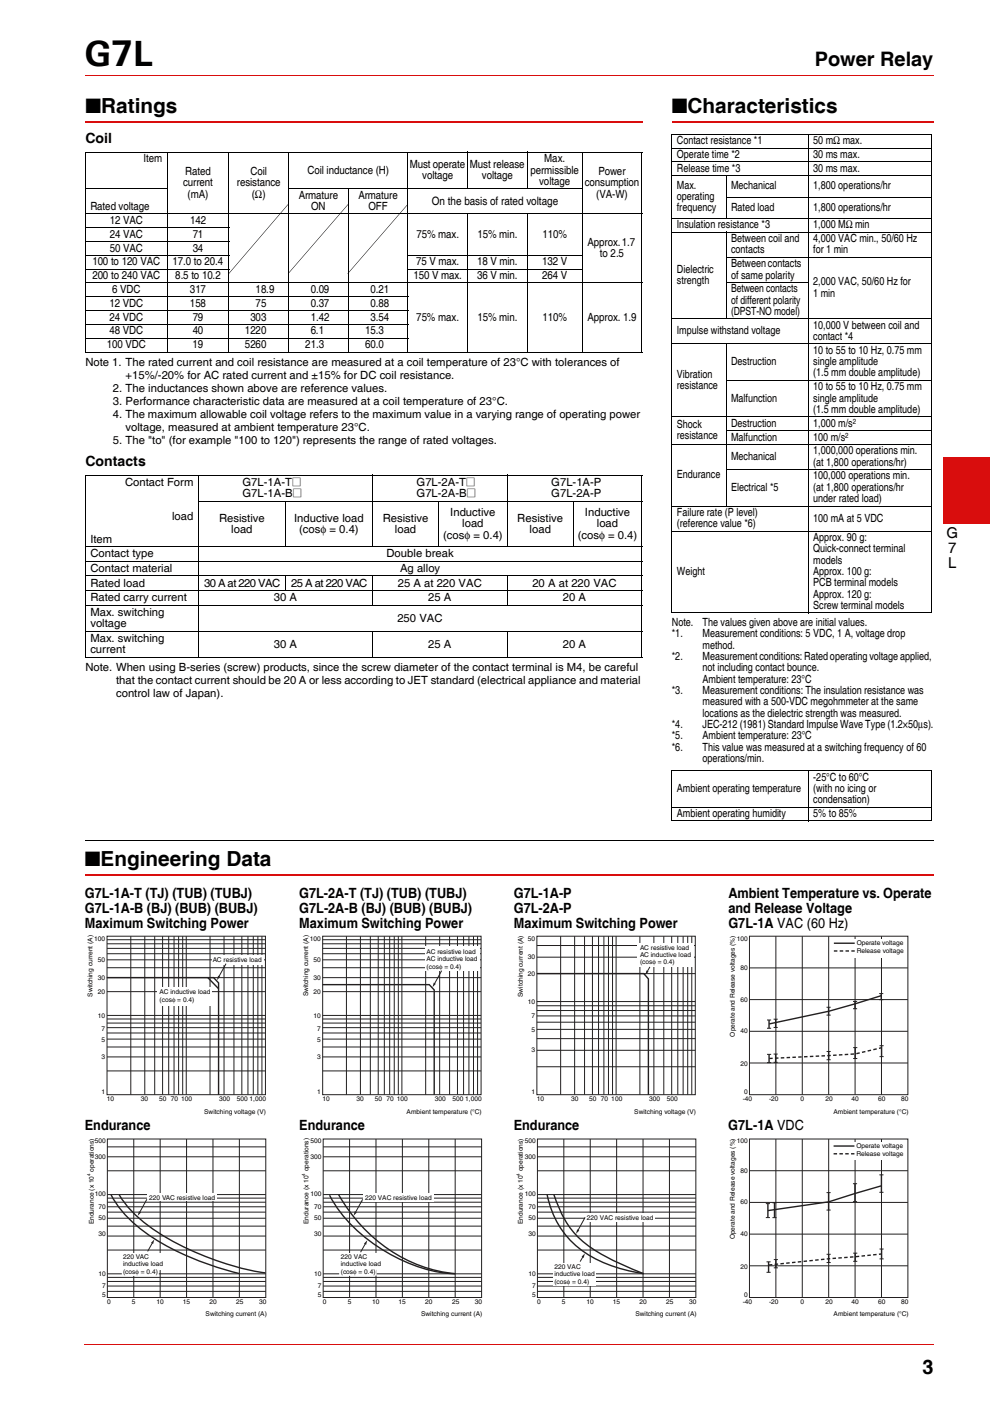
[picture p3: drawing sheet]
<svg xmlns="http://www.w3.org/2000/svg" width="210mm" height="297mm" viewBox="0 0 210 297" stroke-linecap="round" stroke-linejoin="round" font-family="sans-serif">
<defs><g id="words">
<text font-size="7.4" x="18" y="13.9">G7L</text>
<g font-size="4.4">
<text x="18.1" y="23.9">■Ratings</text>
<text x="142.5" y="24">■Characteristics</text>
<text x="18" y="183.6">■Engineering Data</text>
</g>
<g font-size="4.2">
<text x="172.8" y="13.9">Power Relay</text>
<text x="195.6" y="291.3">3</text>
</g>
<g font-size="3.2">
<text x="200.8" y="114.1">G</text>
<text x="201.1" y="117.3">7</text>
<text x="201.1" y="120.5">L</text>
</g>
<g font-size="3">
<text x="18.1" y="30.2">Coil</text>
<text x="18.1" y="98.7">Contacts</text>
<text x="18" y="190.3">G7L-1A-T (TJ) (TUB) (TUBJ)</text>
<text x="63.5" y="190.3">G7L-2A-T (TJ) (TUB) (TUBJ)</text>
<text x="109" y="190.3">G7L-1A-P</text>
<text x="154.5" y="190.3">Ambient Temperature vs. Operate</text>
<text x="18" y="193.5">G7L-1A-B (BJ) (BUB) (BUBJ)</text>
<text x="18" y="196.7">Maximum Switching Power</text>
<text x="63.5" y="193.5">G7L-2A-B (BJ) (BUB) (BUBJ)</text>
<text x="63.5" y="196.7">Maximum Switching Power</text>
<text x="109" y="193.5">G7L-2A-P</text>
<text x="109" y="196.7">Maximum Switching Power</text>
<text x="154.5" y="193.5">and Release Voltage</text>
<text x="154.5" y="196.7">G7L-1A VAC (60 Hz)</text>
<text x="18" y="239.7">Endurance</text>
<text x="63.5" y="239.7">Endurance</text>
<text x="109" y="239.7">Endurance</text>
<text x="154.5" y="239.7">G7L-1A VDC</text>
</g>
<text font-size="2.5" x="91.6" y="43.4">On the basis of rated voltage</text>
<g font-size="2.4">
<text x="30.4" y="34.4">Item</text>
<text x="86.9" y="35.6">Must operate</text>
<text x="99.7" y="35.6">Must release</text>
<text x="115.4" y="34.4">Max.</text>
<text x="143.6" y="33.5">Operate time *2</text>
<text x="143.6" y="30.6">Contact resistance *1</text>
<text x="172.5" y="33.5">30 ms max.</text>
<text x="172.5" y="30.6">50 mΩ max.</text>
<text x="38.8" y="39.5">current</text>
<text x="39.3" y="37.1">Rated</text>
<text x="39.8" y="41.9">(mA)</text>
<text x="50.2" y="39.5">resistance</text>
<text x="53.1" y="37.1">Coil</text>
<text x="53.4" y="41.9">(Ω)</text>
<text x="65.2" y="36.8">Coil inductance (H)</text>
<text x="89.6" y="38">voltage</text>
<text x="102.2" y="38">voltage</text>
<text x="112.5" y="36.8">permissible</text>
<text x="114.4" y="39.2">voltage</text>
<text x="124" y="39.5">consumption</text>
<text x="126.5" y="41.9">(VA-W)</text>
<text x="126.9" y="37.1">Power</text>
<text x="143.6" y="36.5">Release time *3</text>
<text x="143.6" y="40">Max.</text>
<text x="155.1" y="40.2">Mechanical</text>
<text x="172.5" y="36.5">30 ms max.</text>
<text x="172.5" y="40.2">1,800 operations/hr</text>
<text x="19.2" y="44.6">Rated voltage</text>
<text x="23.3" y="47.5">12 VAC</text>
<text x="40.3" y="47.5">142</text>
<text x="63.4" y="42.2">Armature</text>
<text x="66" y="44.6">ON</text>
<text x="76" y="42.2">Armature</text>
<text x="78.1" y="44.6">OFF</text>
<text x="143.6" y="42.4">operating</text>
<text x="143.6" y="44.8">frequency</text>
<text x="155.1" y="44.7">Rated load</text>
<text x="172.5" y="44.7">1,800 operations/hr</text>
<text x="23.3" y="50.4">24 VAC</text>
<text x="23.3" y="53.3">50 VAC</text>
<text x="40.9" y="50.4">71</text>
<text x="40.9" y="53.3">34</text>
<text x="88.3" y="50.4">75% max.</text>
<text x="101.3" y="50.4">15% min.</text>
<text x="115" y="50.4">110%</text>
<text x="124.6" y="52.1">Approx. 1.7</text>
<text x="143.6" y="48.4">Insulation resistance *3</text>
<text x="155.1" y="51.3">Between coil and</text>
<text x="155.1" y="53.7">contacts</text>
<text x="172.5" y="48.4">1,000 MΩ min</text>
<text x="172.5" y="51.3">4,000 VAC min., 50/60 Hz</text>
<text x="172.5" y="53.7">for 1 min</text>
<text x="19.6" y="56.3">100 to 120 VAC</text>
<text x="19.6" y="59.2">200 to 240 VAC</text>
<text x="36.6" y="56.3">17.0 to 20.4</text>
<text x="37.2" y="59.2">8.5 to 10.2</text>
<text x="87.7" y="59.2">150 V max.</text>
<text x="88.3" y="56.3">75 V max.</text>
<text x="101.2" y="56.3">18 V min.</text>
<text x="101.2" y="59.2">36 V min.</text>
<text x="115" y="56.3">132 V</text>
<text x="115" y="59.2">264 V</text>
<text x="127.3" y="54.5">to 2.5</text>
<text x="143.6" y="57.8">Dielectric</text>
<text x="155.1" y="56.6">Between contacts</text>
<text x="155.1" y="59.1">of same polarity</text>
<text x="23.2" y="65">12 VDC</text>
<text x="23.8" y="62.1">6 VDC</text>
<text x="40.3" y="65">158</text>
<text x="40.3" y="62.1">317</text>
<text x="54.2" y="65">75</text>
<text x="54.2" y="62.1">18.9</text>
<text x="65.9" y="62.1">0.09</text>
<text x="65.9" y="65">0.37</text>
<text x="78.6" y="62.1">0.21</text>
<text x="78.6" y="65">0.88</text>
<text x="143.6" y="60.2">strength</text>
<text x="155.1" y="62">Between contacts</text>
<text x="155.1" y="64.4">of different polarity</text>
<text x="172.5" y="60.5">2,000 VAC, 50/60 Hz for</text>
<text x="172.5" y="62.9">1 min</text>
<text x="23.2" y="68">24 VDC</text>
<text x="23.2" y="70.9">48 VDC</text>
<text x="40.9" y="68">79</text>
<text x="40.9" y="70.9">40</text>
<text x="52" y="70.9">1220</text>
<text x="53.1" y="68">303</text>
<text x="65.9" y="70.9">6.1</text>
<text x="65.9" y="68">1.42</text>
<text x="77.5" y="70.9">15.3</text>
<text x="78.6" y="68">3.54</text>
<text x="88.3" y="68">75% max.</text>
<text x="101.3" y="68">15% min.</text>
<text x="115" y="68">110%</text>
<text x="124.6" y="68">Approx. 1.9</text>
<text x="143.6" y="70.9">Impulse withstand voltage</text>
<text x="155.1" y="66.8">(DPST-NO model)</text>
<text x="172.5" y="69.7">10,000 V between coil and</text>
<text x="18.1" y="77.6">Note 1. The rated current and coil resistance are measured at a coil temperature of 23°C with tolerances of</text>
<text x="22.7" y="73.8">100 VDC</text>
<text x="40.9" y="73.8">19</text>
<text x="52" y="73.8">5260</text>
<text x="64.8" y="73.8">21.3</text>
<text x="77.5" y="73.8">60.0</text>
<text x="155.1" y="77.4">Destruction</text>
<text x="172.5" y="75">10 to 55 to 10 Hz, 0.75 mm</text>
<text x="172.5" y="77.4">single amplitude</text>
<text x="172.5" y="72.1">contact *4</text>
<text x="23.9" y="83.1">2. The inductances shown above are reference values.</text>
<text x="26.6" y="80.4">+15%/-20% for AC rated current and ±15% for DC coil resistance.</text>
<text x="143.6" y="80.1">Vibration</text>
<text x="143.6" y="82.5">resistance</text>
<text x="172.5" y="79.8">(1.5 mm double amplitude)</text>
<text x="172.5" y="82.8">10 to 55 to 10 Hz, 0.75 mm</text>
<text x="23.9" y="85.9">3. Performance characteristic data are measured at a coil temperature of 23°C.</text>
<text x="23.9" y="88.6">4. The maximum allowable coil voltage refers to the maximum value in a varying range of operating power</text>
<text x="155.1" y="85.2">Malfunction</text>
<text x="172.5" y="85.2">single amplitude</text>
<text x="172.5" y="87.6">(1.5 mm double amplitude)</text>
<text x="23.9" y="94.1">5. The &quot;to&quot; (for example &quot;100 to 120&quot;) represents the range of rated voltages.</text>
<text x="26.6" y="91.4">voltage, measured at ambient temperature 23°C.</text>
<text x="143.6" y="90.7">Shock</text>
<text x="143.6" y="93.2">resistance</text>
<text x="155.1" y="90.5">Destruction</text>
<text x="155.1" y="93.4">Malfunction</text>
<text x="172.5" y="93.4">100 m/s</text>
<text x="172.5" y="90.5">1,000 m/s</text>
<text x="143.6" y="101.4">Endurance</text>
<text x="155.1" y="97.5">Mechanical</text>
<text x="172.5" y="96.4">1,000,000 operations min.</text>
<text x="172.5" y="98.7">(at 1,800 operations/hr)</text>
<text x="172.5" y="101.7">100,000 operations min.</text>
<text x="26.5" y="103.1">Contact Form</text>
<text x="51.4" y="103.1">G7L-1A-T@</text>
<text x="51.4" y="105.5">G7L-1A-B@</text>
<text x="88.3" y="103.1">G7L-2A-T@</text>
<text x="88.3" y="105.5">G7L-2A-B@</text>
<text x="116.9" y="103.1">G7L-1A-P</text>
<text x="116.9" y="105.5">G7L-2A-P</text>
<text x="155.1" y="104.1">Electrical *5</text>
<text x="172.5" y="104.1">(at 1,800 operations/hr</text>
<text x="172.5" y="106.5">under rated load)</text>
<text x="36.5" y="110.3">load</text>
<text x="46.5" y="110.6">Resistive</text>
<text x="49" y="113">load</text>
<text x="62.4" y="110.6">Inductive load</text>
<text x="63.5" y="113">(cosφ = 0.4)</text>
<text x="81.2" y="110.6">Resistive</text>
<text x="83.8" y="113">load</text>
<text x="95.5" y="109.4">Inductive</text>
<text x="98" y="111.8">load</text>
<text x="109.7" y="110.6">Resistive</text>
<text x="112.3" y="113">load</text>
<text x="124.1" y="109.4">Inductive</text>
<text x="126.6" y="111.8">load</text>
<text x="143.6" y="109.4">Failure rate (P level)</text>
<text x="143.6" y="111.8">(reference value *6)</text>
<text x="172.5" y="110.6">100 mA at 5 VDC</text>
<text x="19.2" y="118.2">Contact type</text>
<text x="19.2" y="115.1">Item</text>
<text x="82" y="118.2">Double break</text>
<text x="94" y="114.2">(cosφ = 0.4)</text>
<text x="122.6" y="114.2">(cosφ = 0.4)</text>
<text x="172.5" y="114.7">Approx. 90 g:</text>
<text x="172.5" y="117.1">Quick-connect terminal</text>
<text x="172.5" y="119.5">models</text>
<text x="19.2" y="121.3">Contact material</text>
<text x="19.2" y="124.4">Rated load</text>
<text x="43.3" y="124.4">30 A at 220 VAC</text>
<text x="61.8" y="124.4">25 A at 220 VAC</text>
<text x="84.4" y="124.4">25 A at 220 VAC</text>
<text x="84.8" y="121.3">Ag alloy</text>
<text x="112.9" y="124.4">20 A at 220 VAC</text>
<text x="143.6" y="121.9">Weight</text>
<text x="172.5" y="121.9">Approx. 100 g:</text>
<text x="172.5" y="124.3">PCB terminal models</text>
<text x="19.2" y="127.5">Rated carry current</text>
<text x="19.2" y="130.6">Max. switching</text>
<text x="58.1" y="127.5">30 A</text>
<text x="84.3" y="131.8">250 VAC</text>
<text x="90.8" y="127.5">25 A</text>
<text x="119.4" y="127.5">20 A</text>
<text x="172.5" y="126.7">Approx. 120 g:</text>
<text x="172.5" y="129.1">Screw terminal models</text>
<text x="19.2" y="133">voltage</text>
<text x="19.2" y="136.1">Max. switching</text>
<text x="58.1" y="137.3">30 A</text>
<text x="90.8" y="137.3">25 A</text>
<text x="119.4" y="137.3">20 A</text>
<text x="142.5" y="132.8">Note.</text>
<text x="142.5" y="135.1">*1.</text>
<text x="149" y="135.1">Measurement conditions: 5 VDC, 1 A, voltage drop</text>
<text x="149" y="132.8">The values given above are initial values.</text>
<text x="149" y="137.5">method.</text>
<text x="18.1" y="142.3">Note. When using B-series (screw) products, since the screw diameter of the contact terminal is M4, be careful</text>
<text x="19.2" y="138.5">current</text>
<text x="142.5" y="140">*2.</text>
<text x="149" y="140">Measurement conditions: Rated operating voltage applied,</text>
<text x="149" y="142.3">not including contact bounce.</text>
<text x="24.6" y="145.1">that the contact current should be 20 A or less according to JET standard (electrical appliance and material</text>
<text x="24.6" y="147.8">control law of Japan).</text>
<text x="142.5" y="147.2">*3.</text>
<text x="149" y="147.2">Measurement conditions: The insulation resistance was</text>
<text x="149" y="144.7">Ambient temperature: 23°C</text>
<text x="149" y="149.5">measured with a 500-VDC megohmmeter at the same</text>
<text x="142.5" y="154.3">*4.</text>
<text x="149" y="154.3">JEC-212 (1981) Standard Impulse Wave Type (1.2×50μs).</text>
<text x="149" y="151.9">locations as the dielectric strength was measured.</text>
<text x="142.5" y="156.7">*5.</text>
<text x="142.5" y="159.1">*6.</text>
<text x="149" y="156.7">Ambient temperature: 23°C</text>
<text x="149" y="159.1">This value was measured at a switching frequency of 60</text>
<text x="149" y="161.5">operations/min.</text>
<text x="143.6" y="167.9">Ambient operating temperature</text>
<text x="172.5" y="165.5">-25°C to 60°C</text>
<text x="172.5" y="167.9">(with no icing or</text>
<text x="143.6" y="173.2">Ambient operating humidity</text>
<text x="172.5" y="173.2">5% to 85%</text>
<text x="172.5" y="170.3">condensation)</text>
</g>
<g font-size="1.6">
<text x="180.9" y="89.9">2</text>
<text x="179.3" y="92.8">2</text>
</g>
<g font-size="1.4">
<text x="20" y="199.4">100</text>
<text x="65.7" y="199.4">100</text>
<text x="90.5" y="202.2">AC resistive load</text>
<text x="90.5" y="203.8">AC inductive load</text>
<text x="112" y="199.4">50</text>
<text x="112" y="203.2">30</text>
<text x="135.8" y="201.3">AC resistive load</text>
<text x="135.8" y="202.9">AC inductive load</text>
<text x="156.3" y="199.4">100</text>
<text x="181.7" y="200.5">Operate voltage</text>
<text x="181.7" y="202">Release voltage</text>
<text x="20.7" y="207.8">30</text>
<text x="20.7" y="204.1">50</text>
<text x="45.1" y="204">AC resistive load</text>
<text x="66.5" y="207.8">30</text>
<text x="66.5" y="204.1">50</text>
<text x="90.5" y="205.3">(cosφ = 0.4)</text>
<text x="112" y="206.9">20</text>
<text x="135.8" y="204.5">(cosφ = 0.4)</text>
<text x="157.1" y="205.6">80</text>
<text x="19.6" y="211.3" transform="rotate(-90 19.6 211.3)">Switching current (A)</text>
<text x="20.7" y="215.8">10</text>
<text x="20.7" y="210.8">20</text>
<text x="33.8" y="210.8">AC inductive load</text>
<text x="33.8" y="212.4">(cosφ</text>
<text x="37.6" y="212.4">= 0.4)</text>
<text x="65.4" y="211.2" transform="rotate(-90 65.4 211.2)">Switching current (A)</text>
<text x="66.5" y="215.8">10</text>
<text x="66.5" y="210.8">20</text>
<text x="110.9" y="211.4" transform="rotate(-90 110.9 211.4)">Switching current (A)</text>
<text x="112" y="212.8">10</text>
<text x="112.8" y="215.9">7</text>
<text x="157.1" y="212.4">60</text>
<text x="21.5" y="221">5</text>
<text x="21.5" y="218.5">7</text>
<text x="67.3" y="221">5</text>
<text x="67.3" y="218.5">7</text>
<text x="112.8" y="218.7">5</text>
<text x="155.9" y="219.8" transform="rotate(-90 155.9 219.8)">Operate and Release voltages (%)</text>
<text x="157.1" y="219.1">40</text>
<text x="21.5" y="224.5">3</text>
<text x="67.3" y="224.5">3</text>
<text x="112.8" y="223.2">3</text>
<text x="157.1" y="226">20</text>
<text x="21.5" y="232">1</text>
<text x="22.6" y="233.4">10</text>
<text x="29.9" y="233.5">30</text>
<text x="33.8" y="233.4">50 70 100</text>
<text x="46.5" y="233.4">300</text>
<text x="50.2" y="233.4">500 1,000</text>
<text x="67.3" y="232">1</text>
<text x="68.4" y="233.4">10</text>
<text x="75.6" y="233.5">30</text>
<text x="79.5" y="233.4">50 70 100</text>
<text x="92.2" y="233.4">300</text>
<text x="95.9" y="233.4">500 1,000</text>
<text x="112.8" y="232.1">1</text>
<text x="113.9" y="233.4">10</text>
<text x="121.1" y="233.5">30</text>
<text x="125" y="233.4">50 70 100</text>
<text x="137.7" y="233.4">300</text>
<text x="141.5" y="233.4">500</text>
<text x="157.5" y="233.4">-40</text>
<text x="157.9" y="232.1">0</text>
<text x="163.1" y="233.4">-20</text>
<text x="169.8" y="233.4">0</text>
<text x="175.1" y="233.4">20</text>
<text x="180.6" y="233.4">40</text>
<text x="186.3" y="233.4">60</text>
<text x="191.1" y="233.4">80</text>
<text x="43.3" y="236.1">Switching voltage (V)</text>
<text x="86.3" y="236.1">Ambient temperature (°C)</text>
<text x="134.5" y="236.1">Switching voltage (V)</text>
<text x="176.8" y="236.1">Ambient temperature (°C)</text>
<text x="20.1" y="242.4">500</text>
<text x="20.1" y="245.7">300</text>
<text x="65.9" y="242.4">500</text>
<text x="65.9" y="245.7">300</text>
<text x="111.3" y="242.4">500</text>
<text x="111.3" y="245.7">300</text>
<text x="156.3" y="242.4">100</text>
<text x="181.6" y="243.5">Operate voltage</text>
<text x="181.6" y="245.1">Release voltage</text>
<text x="157.1" y="248.6">80</text>
<text x="20.1" y="253.7">100</text>
<text x="20.9" y="256.3">70</text>
<text x="31.6" y="254.4">220 VAC resistive load</text>
<text x="65.9" y="253.7">100</text>
<text x="66.7" y="256.3">70</text>
<text x="77.4" y="254.4">220 VAC resistive load</text>
<text x="111.3" y="253.7">100</text>
<text x="112.1" y="256.3">70</text>
<text x="157.1" y="255.4">60</text>
<text x="19.9" y="259.6" transform="rotate(-90 19.9 259.6)">Endurance (x 10 operations)</text>
<text x="20.9" y="258.6">50</text>
<text x="20.9" y="262.1">30</text>
<text x="65.4" y="259.5" transform="rotate(-90 65.4 259.5)">Endurance (x 10 operations)</text>
<text x="66.7" y="258.6">50</text>
<text x="66.7" y="262.1">30</text>
<text x="110.9" y="259.6" transform="rotate(-90 110.9 259.6)">Endurance (x 10 operations)</text>
<text x="112.1" y="258.6">50</text>
<text x="112.1" y="262.1">30</text>
<text x="124.5" y="258.7">220 VAC resistive load</text>
<text x="155.9" y="262.8" transform="rotate(-90 155.9 262.8)">Operate and Release voltages (%)</text>
<text x="157.1" y="262.1">40</text>
<text x="26.1" y="266.9">220 VAC</text>
<text x="26.1" y="268.5">inductive load</text>
<text x="72.3" y="266.9">220 VAC</text>
<text x="72.3" y="268.5">inductive load</text>
<text x="117.6" y="269">220 VAC</text>
<text x="157.1" y="269">20</text>
<text x="20.9" y="270.6">10</text>
<text x="21.7" y="275">5</text>
<text x="21.7" y="273.1">7</text>
<text x="26.1" y="270">(cos</text>
<text x="28.7" y="270">φ = 0.4)</text>
<text x="66.7" y="270.6">10</text>
<text x="67.4" y="275">5</text>
<text x="67.4" y="273.1">7</text>
<text x="72.3" y="270">(cosφ = 0.4)</text>
<text x="112.1" y="270.6">10</text>
<text x="112.9" y="275">5</text>
<text x="112.9" y="273.1">7</text>
<text x="117.6" y="270.6">inductive load</text>
<text x="117.6" y="272.1">(cosφ = 0.4)</text>
<text x="157.9" y="275.1">0</text>
<text x="22.7" y="276.4">0</text>
<text x="28" y="276.4">5</text>
<text x="33.2" y="276.4">10</text>
<text x="38.8" y="276.4">15</text>
<text x="43.6" y="279.1">Switching current (A)</text>
<text x="44.4" y="276.4">20</text>
<text x="50.1" y="276.4">25</text>
<text x="54.9" y="276.4">30</text>
<text x="68.5" y="276.4">0</text>
<text x="73.7" y="276.4">5</text>
<text x="79" y="276.4">10</text>
<text x="84.5" y="276.4">15</text>
<text x="89.3" y="279.1">Switching current (A)</text>
<text x="90.2" y="276.4">20</text>
<text x="95.9" y="276.4">25</text>
<text x="100.7" y="276.4">30</text>
<text x="113.9" y="276.4">0</text>
<text x="119.2" y="276.4">5</text>
<text x="124.4" y="276.4">10</text>
<text x="130" y="276.4">15</text>
<text x="134.8" y="279.1">Switching current (A)</text>
<text x="135.6" y="276.4">20</text>
<text x="141.3" y="276.4">25</text>
<text x="146.2" y="276.4">30</text>
<text x="157.5" y="276.4">-40</text>
<text x="163.1" y="276.4">-20</text>
<text x="169.8" y="276.4">0</text>
<text x="175.1" y="276.4">20</text>
<text x="176.8" y="279.1">Ambient temperature (°C)</text>
<text x="180.6" y="276.4">40</text>
<text x="186.3" y="276.4">60</text>
<text x="191.1" y="276.4">80</text>
</g>
<g font-size="1">
<text x="19.2" y="249.3" transform="rotate(-90 19.2 249.3)">4</text>
<text x="64.7" y="249.2" transform="rotate(-90 64.7 249.2)">4</text>
<text x="110.2" y="249.3" transform="rotate(-90 110.2 249.3)">4</text>
</g>
</g></defs>
<g fill="#d90d0d">
<path d="M200 97h9.9v14h-9.9z"/>
<path d="M17.9 284.9l.1 .2z"/>
</g>
<path d="M18 16h180M18 285h180.1" fill="none" stroke="#d90d0d" stroke-width=".21"/>
<path d="M18 177.3h180v2h-180z" fill="#fff"/>
<path d="M18 178.3h180" fill="none" stroke="#000" stroke-width=".21"/>
<path d="M18 185.1h180v2h-180z" fill="#fff"/>
<path d="M18 185.6h180" fill="none" stroke="#d90d0d" stroke-width=".36"/>
<path d="M142.5 25.4h55.5v2h-55.5z" fill="#fff"/>
<path d="M142.5 25.9h55.5" fill="none" stroke="#d90d0d" stroke-width=".36"/>
<g fill="none" stroke="#000" stroke-width=".21">
<path d="M142.4 28.5h55.2M142.4 31.4h55.2M142.4 34.3h55.2M142.4 37.3h55.2M142.5 28.6v101.2M154 37.2v9.1M171.4 28.4v101.6M197.5 28.6v101.2M142.4 46.3h55.2M142.4 49.2h55.2M153.9 41.8h43.7M153.9 54.5h43.7"/>
<path d="M153.9 59.9h17.6M154 49.1v18.5M142.4 67.6h55.2M142.4 72.9h55.2M154 72.9v34.4M142.4 88.4h55.2M142.4 94.2h55.2M153.9 80.6h43.7M153.9 91.3h43.7M153.9 99.6h43.7M142.4 107.3h55.2M142.4 112.6h55.2"/>
<path d="M142.4 129.9h55.2M142.4 163.4h55.3M142.4 171.1h55.3M142.4 174.1h55.3M142.5 163.5v10.4M171.5 163.3v10.9M197.5 163.5v10.4"/>
</g>
<path d="M18.1 25.4h118.4v2h-118.4z" fill="#fff"/>
<path d="M18.1 25.9h118.4" fill="none" stroke="#d90d0d" stroke-width=".36"/>
<g fill="none" stroke="#000" stroke-width=".21">
<path d="M18 32.3h118.2M18.1 32.4v42.1M35.5 32.2v42.5M48.5 32.2v42.5M61.2 32.2v42.5M73.9 40v34.7M86.5 32.2v42.5M99.2 32.2v7.9M111.8 32.2v7.9M123.5 32.2v42.5M136.1 32.4v42.1M18 40h17.6"/>
<path d="M18 45.4h118.2M18 48.3h30.6M18 51.2h30.6M18 54.2h30.6M18 57.1h30.6M18 60h118.2M61.2 40h62.3M86.5 54.2h37M86.5 57.1h37M99.2 45.3v29.4M111.8 45.3v29.4M18 62.9h68.6"/>
<path d="M18 65.9h68.6M18 68.8h68.6M18 71.7h68.6M18 74.6h118.2M18 100.8h118.2M18 115.9h118.2M18 119h118.2M18.1 100.9v38.3M42 106.3h94.2M42.1 100.7v38.7M60.5 106.2v9.8M79 100.7v15.3"/>
<path d="M93.1 106.2v9.8M107.6 100.7v15.3M121.6 106.2v9.8M136.1 100.9v38.3M18 122.1h118.2M18 125.2h118.2M18 128.3h118.2M18 133.8h118.2M18 139.3h118.2M60.5 122v3.2M79 122v6.4M79 133.8v5.6"/>
<path d="M107.6 122v6.4M107.6 133.8v5.6"/>
</g>
<path d="M48.5 58l.1 .1zM61 43.3l.1 .1zM61 43.3l-12.5 14.7zM61.1 58l.1 .1zM73.7 58l.1 .1zM73.8 43.3l.1 .1zM73.8 43.3l-12.7 14.7zM86.4 43.4v.1zM86.3 43.4l-12.6 14.6z" fill="#000"/>
<g fill="none" stroke="#231f20" stroke-width=".21">
<path d="M22.7 198.5h33.6v33.6h-33.6zM22.7 199.2h33.6M27.7 198.5v33.6M30.7 198.5v33.6M32.8 198.5v33.6M34.5 198.5v33.6M35.8 198.5v33.6M36.9 198.5v33.6M37.9 198.5v33.6M38.7 198.5v33.6M39.5 198.5v33.6M44.5 198.5v33.6"/>
<path d="M47.5 198.5v33.6M49.6 198.5v33.6M51.3 198.5v33.6M52.6 198.5v33.6M53.7 198.5v33.6M54.7 198.5v33.6M55.6 198.5v33.6M22.7 219h33.6M22.7 217.9h33.6M22.7 216.9h33.6M22.7 216h33.6M22.7 215.3h33.6"/>
<path d="M22.7 210.2h33.6M22.7 207.3h33.6M22.7 205.2h33.6M22.7 203.5h33.6M22.7 202.2h33.6M22.7 201.1h33.6M22.7 200.1h33.6M22.7 227.1h33.6M22.7 224.1h33.6M22.7 222h33.6M22.7 220.3h33.6"/>
</g>
<g fill="#fff">
<path d="M33.5 209.2h11.5v3.9h-11.5z"/>
<path d="M44.9 202.5h11v2h-11z"/>
</g>
<path d="M22.7 207.3h22.6l1.1 1.1v23.7" fill="none" stroke="#231f20" stroke-width=".3"/>
<path d="M47.9 204.3l-1.5 2.8" fill="none" stroke="#231f20" stroke-width=".21"/>
<path d="M46.3 206.9l.4 .2-.7 .7z" fill="#231f20"/>
<path d="M44.1 207.3l2.3 2.3" fill="none" stroke="#231f20" stroke-width=".3"/>
<g fill="none" stroke="#231f20" stroke-width=".21">
<path d="M68.4 198.5h33.6v33.6h-33.6zM68.4 199.2h33.6M73.5 198.5v33.6M76.4 198.5v33.6M78.6 198.5v33.6M80.2 198.5v33.6M81.5 198.5v33.6M82.7 198.5v33.6M83.6 198.5v33.6M84.5 198.5v33.6M85.2 198.5v33.6M90.3 198.5v33.6"/>
<path d="M93.3 198.5v33.6M95.4 198.5v33.6M97 198.5v33.6M98.3 198.5v33.6M99.5 198.5v33.6M100.4 198.5v33.6M101.3 198.5v33.6M68.4 219h33.6M68.4 217.9h33.6M68.4 216.9h33.6M68.4 216h33.6M68.4 215.3h33.6"/>
<path d="M68.4 210.2h33.6M68.4 207.3h33.6M68.4 205.2h33.6M68.4 203.5h33.6M68.4 202.2h33.6M68.4 201.1h33.6M68.4 200.1h33.6M68.4 227.1h33.6M68.4 224.1h33.6M68.4 222h33.6M68.4 220.3h33.6"/>
</g>
<path d="M90.2 200.7h11.5v5.1h-11.5z" fill="#fff"/>
<path d="M68.4 208.8h22.6l1.1 1.1v22.2" fill="none" stroke="#231f20" stroke-width=".3"/>
<path d="M93.7 205.8l-1.6 2.8" fill="none" stroke="#231f20" stroke-width=".21"/>
<path d="M92 208.3l.4 .3-.7 .7z" fill="#231f20"/>
<g fill="none" stroke="#231f20" stroke-width=".21">
<path d="M113.9 198.5h33.6v33.6h-33.6zM118.9 198.5v33.6M121.9 198.5v33.6M124 198.5v33.6M125.7 198.5v33.6M127 198.5v33.6M128.1 198.5v33.6M129.1 198.5v33.6M129.9 198.5v33.6M130.7 198.5v33.6M135.7 198.5v33.6M138.7 198.5v33.6"/>
<path d="M140.8 198.5v33.6M142.5 198.5v33.6M143.8 198.5v33.6M144.9 198.5v33.6M145.9 198.5v33.6M146.7 198.5v33.6M113.9 218.2h33.6M113.9 216.7h33.6M113.9 215.4h33.6M113.9 214.3h33.6M113.9 213.2h33.6M113.9 212.3h33.6"/>
<path d="M113.9 206.4h33.6M113.9 202.9h33.6M113.9 200.5h33.6M113.9 226.2h33.6M113.9 222.7h33.6M113.9 220.2h33.6"/>
</g>
<path d="M135.3 200h11.9v4.9h-11.9z" fill="#fff"/>
<path d="M113.9 206.4h22.6l1 1.1v24.6" fill="none" stroke="#231f20" stroke-width=".3"/>
<path d="M137.8 205l-.5 1" fill="none" stroke="#231f20" stroke-width=".21"/>
<path d="M137.1 205.7l.5 .3-.7 .7z" fill="#231f20"/>
<path d="M159 198.5h33.6v33.6h-33.6zM164.6 198.5v33.6M170.2 198.5v33.6M175.8 198.5v33.6M181.4 198.5v33.6M187 198.5v33.6M159 205.2h33.6M159 211.9h33.6M159 218.7h33.6M159 225.4h33.6" fill="none" stroke="#231f20" stroke-width=".21"/>
<path d="M176.3 199.1h16v4h-16z" fill="#fff"/>
<path d="M176.9 200h4.4M163.1 216.3v1.7M164.5 216.1v1.7M175.7 213.6v1.6M181.4 212.3v1.6M186.9 211.1l-11.1 3.3-12.7 2.7M186.9 210.7v1.3M163.1 223.5v1.8M164.5 223.5v1.7M175.8 222.9v1.8M181.4 222.1v2.3M187 221.7v2.3" fill="none" stroke="#231f20" stroke-width=".3"/>
<path d="M176.9 201.6h4.4M163.1 224.4l18.3-.9 5.6-1.4" fill="none" stroke="#231f20" stroke-width=".3" stroke-dasharray=".7 .5" stroke-linecap="butt"/>
<g fill="none" stroke="#231f20" stroke-width=".21">
<path d="M162.7 216.3h.9M162.7 218h.9M164.1 217.8h.9M164.1 216.1h.9M175.3 213.6h.9M175.3 215.2h.9M180.9 213.9h.9M180.9 212.3h.9M186.5 212h.8M186.5 210.7h.8M162.7 225.3h.9M162.7 223.5h.9"/>
<path d="M164.1 225.2h.9M164.1 223.5h.9M175.3 224.7h.9M175.3 222.9h.9M181 224.4h.8M181 222.1h.8M186.5 224h.9M186.5 221.7h.9M22.8 241.5h33.6v33.6h-33.6zM22.8 260h33.6M22.8 258.3h33.6M22.8 257h33.6"/>
<path d="M22.8 255.9h33.6M22.8 254.9h33.6M22.8 254h33.6M22.8 253.3h33.6M22.8 248.2h33.6M22.8 245.3h33.6M22.8 243.2h33.6M28.4 241.5v33.6M34 241.5v33.6M39.6 241.5v33.6M45.2 241.5v33.6M50.8 241.5v33.6"/>
<path d="M22.8 273.8h33.6M22.8 272.7h33.6M22.8 271.7h33.6M22.8 270.8h33.6M22.8 270.1h33.6M22.8 265h33.6M22.8 262.1h33.6"/>
</g>
<g fill="#fff">
<path d="M31.3 253h14.8v1.7h-14.8z"/>
<path d="M25.8 265.7h9.3v3.5l-1.4 .1v1.2h-7.9z"/>
</g>
<path d="M23.5 253.3a27.1 27.1 0 0 0 11.1 10.4 65.1 65.1 0 0 0 16.2 6.3M25.3 253.3a29.5 29.5 0 0 0 11.9 10.2 61.3 61.3 0 0 0 19.1 6.4" fill="none" stroke="#231f20" stroke-width=".3"/>
<path d="M31.1 254.3l-1.5 2.8" fill="none" stroke="#231f20" stroke-width=".21"/>
<path d="M29.5 256.8l.4 .3-.7 .7z" fill="#231f20"/>
<path d="M32.3 263.5l-1 1.8" fill="none" stroke="#231f20" stroke-width=".21"/>
<path d="M32.7 262.8l-.2 1-.5-.3z" fill="#231f20"/>
<g fill="none" stroke="#231f20" stroke-width=".21">
<path d="M68.5 241.5h33.6v33.6h-33.6zM68.5 260h33.6M68.5 258.3h33.6M68.5 257h33.6M68.5 255.9h33.6M68.5 254.9h33.6M68.5 254h33.6M68.5 253.3h33.6M68.5 248.2h33.6M68.5 245.3h33.6M68.5 243.2h33.6M74.1 241.5v33.6"/>
<path d="M79.7 241.5v33.6M85.3 241.5v33.6M90.9 241.5v33.6M96.5 241.5v33.6M68.5 273.8h33.6M68.5 272.7h33.6M68.5 271.7h33.6M68.5 270.8h33.6M68.5 270.1h33.6M68.5 265h33.6M68.5 262.1h33.6"/>
</g>
<g fill="#fff">
<path d="M77.1 253h15v1.7h-15z"/>
<path d="M71.9 265.7h9.3v3.5h-1.3v1.3h-8z"/>
</g>
<path d="M71.8 253.2a32.4 32.4 0 0 0 24.8 16.8 33.8 33.8 0 0 1-20.9-9.2 27.2 27.2 0 0 1-5.8-7.4" fill="none" stroke="#231f20" stroke-width=".3"/>
<path d="M76.9 254.3l-1.5 2.8" fill="none" stroke="#231f20" stroke-width=".21"/>
<path d="M75.2 256.8l.5 .3-.7 .7z" fill="#231f20"/>
<path d="M77.5 263.6l-1 1.9" fill="none" stroke="#231f20" stroke-width=".21"/>
<path d="M77.9 263l-.2 .9-.5-.2z" fill="#231f20"/>
<g fill="none" stroke="#231f20" stroke-width=".21">
<path d="M114 241.5h33.6v33.6h-33.6zM114 260h33.6M114 258.3h33.6M114 257h33.6M114 255.9h33.6M114 254.9h33.6M114 254h33.6M114 253.3h33.6M114 248.2h33.6M114 245.3h33.6M114 243.2h33.6M119.6 241.5v33.6"/>
<path d="M125.2 241.5v33.6M130.8 241.5v33.6M136.4 241.5v33.6M142 241.5v33.6M114 273.8h33.6M114 272.7h33.6M114 271.7h33.6M114 270.8h33.6M114 270.1h33.6M114 265h33.6M114 262.1h33.6"/>
</g>
<g fill="#fff">
<path d="M124.1 257.2h14.8v1.8h-14.8z"/>
<path d="M117.3 267.8h9v4.8h-9z"/>
</g>
<path d="M117.5 253.2a20 20 0 0 0 9.3 12.3l3.3 1.7 6.4 2.8a26.8 26.8 0 0 1-15.4-6.9 19.2 19.2 0 0 1-5.1-9.8" fill="none" stroke="#231f20" stroke-width=".3"/>
<path d="M124.1 258.1l-1.5 2.8" fill="none" stroke="#231f20" stroke-width=".21"/>
<path d="M122.4 260.6l.5 .3-.7 .7z" fill="#231f20"/>
<path d="M123.7 266.4l-.7 1.1" fill="none" stroke="#231f20" stroke-width=".21"/>
<path d="M124.1 265.7l-.3 1-.4-.3z" fill="#231f20"/>
<path d="M159 248.2h33.6M159 254.9h33.6M159 241.5h33.6v33.6h-33.6zM164.6 241.5v33.6M170.2 241.5v33.6M175.8 241.5v33.6M181.4 241.5v33.6M187 241.5v33.6M159 261.7h33.6M159 268.4h33.6" fill="none" stroke="#231f20" stroke-width=".21"/>
<path d="M176.3 242.1h16v3.7h-16z" fill="#fff"/>
<path d="M162.9 255.2v3M164.3 255v3.2M175.7 252.9v3.7M176.8 243h4.4M181.3 251v3.8M186.9 251.4l-11.1 3.4-12.9 1.9M187 249.1v3.7M163 267.5v2.3M164.6 267.1v1.7M175.8 265.9v1.8M181.4 265.7v1.7M187 264.8v2.1" fill="none" stroke="#231f20" stroke-width=".3"/>
<path d="M176.8 244.6h4.4M163.1 268.2l23.9-2.3" fill="none" stroke="#231f20" stroke-width=".3" stroke-dasharray=".7 .5" stroke-linecap="butt"/>
<g fill="none" stroke="#231f20" stroke-width=".21">
<path d="M162.4 255.2h.9M162.4 258.2h.9M163.8 258.2h.9M163.8 255h.9M175.3 252.9h.9M175.3 256.6h.9M180.9 254.8h.9M180.9 251h.9M186.5 249.1h.9M186.5 252.8h.9M162.6 267.5h.9M162.6 269.8h.9"/>
<path d="M164.1 267.1h.9M164.1 268.8h.9M175.3 267.7h.9M175.3 265.9h.9M181 267.4h.8M181 265.7h.8M186.5 266.9h.9M186.5 264.8h.9"/>
</g>
<use href="#words"/>
</svg>
